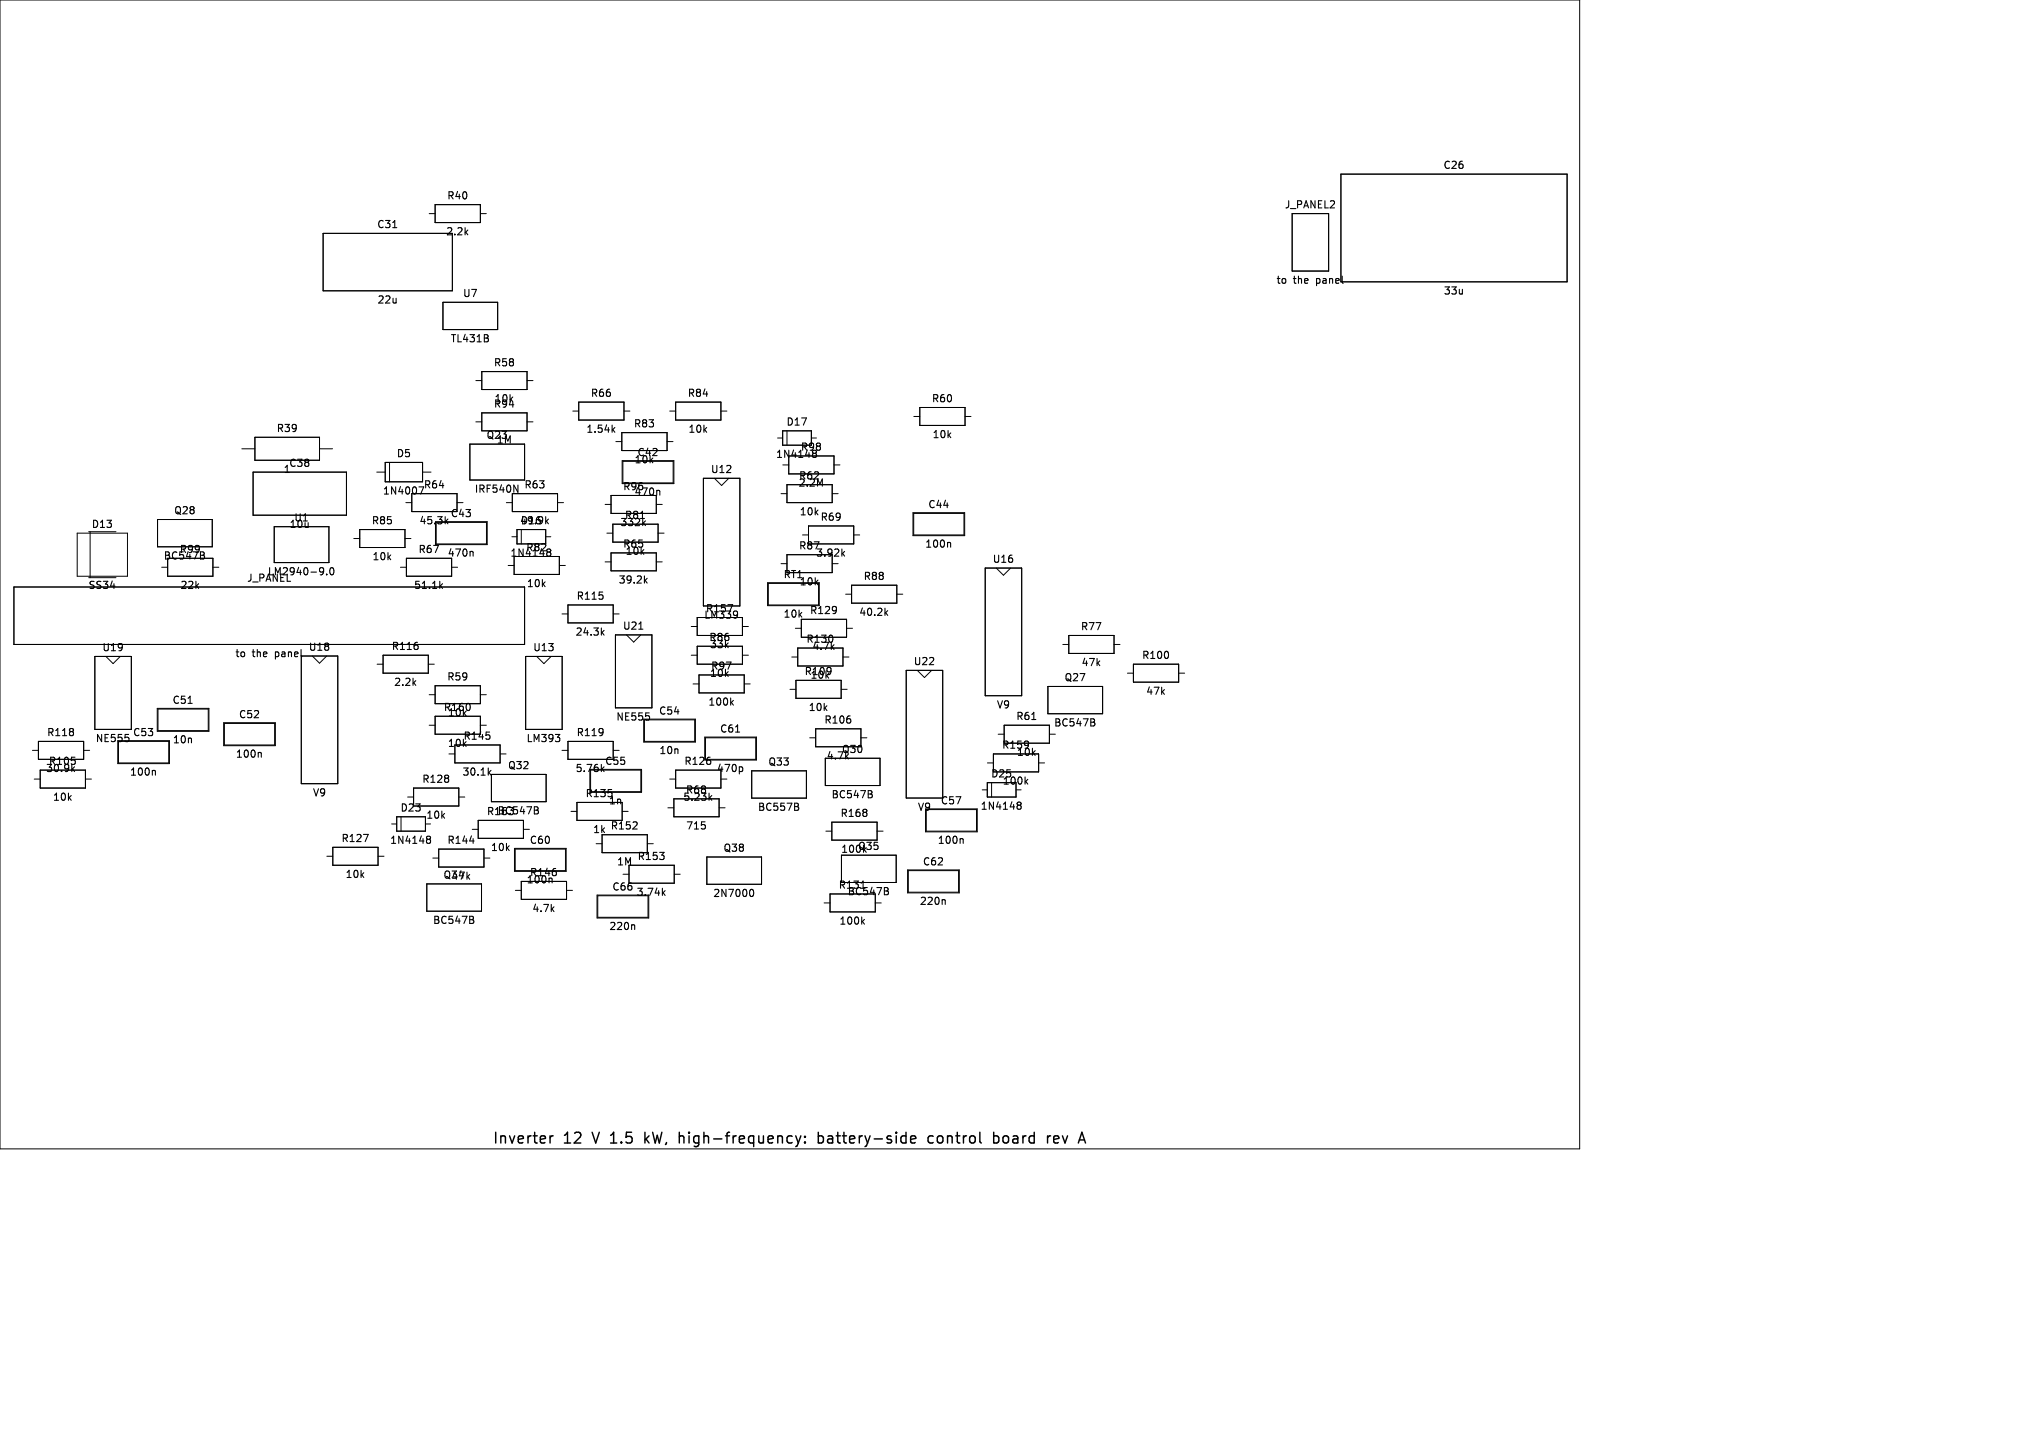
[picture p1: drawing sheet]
<svg xmlns="http://www.w3.org/2000/svg" width="420mm" height="297mm" viewBox="0 0 420 297" stroke-linecap="round" stroke-linejoin="round" font-family="sans-serif">
<defs><g id="words">
<g font-size="3.1">
<text x="101.7" y="236.8">Inverter</text>
<text x="116.5" y="236.8">12</text>
<text x="122.8" y="236.8">V 1.5</text>
<text x="134.3" y="236.8">kW,</text>
<text x="141.9" y="236.8">high-frequency:</text>
<text x="171.1" y="236.8">battery-side</text>
<text x="194.3" y="236.8">control</text>
<text x="208.2" y="236.8">board</text>
<text x="219.8" y="236.8">rev</text>
</g>
<g font-size="2.1">
<text x="298.2" y="35.2">C26</text>
<text x="92.3" y="41.5">R40</text>
<text x="77.8" y="47.5">C31</text>
<text x="265.4" y="43.4">J_PANEL2</text>
<text x="92.1" y="48.9">2.2k</text>
<text x="263.7" y="59">to</text>
<text x="267.4" y="59">the</text>
<text x="272.3" y="59">panel</text>
<text x="77.9" y="63">22u</text>
<text x="95.5" y="61.7">U7</text>
<text x="298.3" y="61.2">33u</text>
<text x="93" y="71.1">TL431B</text>
<text x="101.9" y="76">R58</text>
<text x="102.1" y="83.4">10k</text>
<text x="122" y="82.3">R66</text>
<text x="142" y="82.3">R84</text>
<text x="192.4" y="83.4">R60</text>
<text x="57" y="89.6">R39</text>
<text x="121" y="89.7">1.54k</text>
<text x="130.9" y="88.6">R83</text>
<text x="142.1" y="89.7">10k</text>
<text x="162.4" y="88.3">D17</text>
<text x="81.8" y="94.8">D5</text>
<text x="100.4" y="91">Q23</text>
<text x="102.5" y="92">1M</text>
<text x="131.6" y="94.6">C42</text>
<text x="160.2" y="94.9">1N4148</text>
<text x="165.4" y="93.5">R98</text>
<text x="192.6" y="90.9">10k</text>
<text x="58.5" y="98.1">1</text>
<text x="59.6" y="96.8">C38</text>
<text x="87.4" y="101.3">R64</text>
<text x="108.2" y="101.3">R63</text>
<text x="128.6" y="101.6">R96</text>
<text x="131" y="96.1">10k</text>
<text x="146.8" y="98.1">U12</text>
<text x="164.9" y="100.9">2.2M</text>
<text x="165" y="99.4">R62</text>
<text x="35.8" y="106.6">Q28</text>
<text x="79" y="102.5">1N4007</text>
<text x="93" y="107.2">C43</text>
<text x="98" y="102.1">IRF540N</text>
<text x="129" y="107.6">R81</text>
<text x="131" y="102.7">470n</text>
<text x="165.1" y="106.8">10k</text>
<text x="169.4" y="107.9">R69</text>
<text x="191.7" y="105.3">C44</text>
<text x="18.8" y="109.4">D13</text>
<text x="59.7" y="109.4">10u</text>
<text x="60.7" y="108.1">U1</text>
<text x="76.7" y="108.7">R85</text>
<text x="86.5" y="108.7">45.3k</text>
<text x="107.3" y="108.7">49.9k</text>
<text x="107.5" y="108.7">D16</text>
<text x="128.1" y="109">332k</text>
<text x="128.6" y="113.5">R65</text>
<text x="165" y="113.9">R87</text>
<text x="191.1" y="113.5">100n</text>
<text x="33.7" y="115.9">BC547B</text>
<text x="37" y="114.6">R99</text>
<text x="55.2" y="119.2">LM2940-9.0</text>
<text x="76.8" y="116.1">10k</text>
<text x="86.3" y="114.6">R67</text>
<text x="92.4" y="115.4">470n</text>
<text x="105.3" y="115.4">1N4148</text>
<text x="108.6" y="114.2">R82</text>
<text x="129.1" y="115">10k</text>
<text x="161.8" y="119.8">RT1</text>
<text x="168.5" y="115.4">3.92k</text>
<text x="205" y="116.6">U16</text>
<text x="18.1" y="122">SS34</text>
<text x="37.1" y="122">22k</text>
<text x="50.9" y="120.5">J_PANEL</text>
<text x="85.4" y="122">51.1k</text>
<text x="108.7" y="121.7">10k</text>
<text x="119" y="124.3">R115</text>
<text x="127.7" y="120.9">39.2k</text>
<text x="165.1" y="121.3">10k</text>
<text x="178.3" y="120.2">R88</text>
<text x="118.8" y="131.7">24.3k</text>
<text x="128.6" y="130.4">U21</text>
<text x="145.4" y="128.2">LM339</text>
<text x="145.7" y="126.9">R157</text>
<text x="161.8" y="128">10k</text>
<text x="167.3" y="127.2">R129</text>
<text x="177.4" y="127.6">40.2k</text>
<text x="223.2" y="130.6">R77</text>
<text x="21" y="134.9">U19</text>
<text x="48.5" y="136.1">to</text>
<text x="52.2" y="136.1">the</text>
<text x="57.1" y="136.1">panel</text>
<text x="63.7" y="134.8">U18</text>
<text x="80.8" y="134.6">R116</text>
<text x="110" y="134.9">U13</text>
<text x="146.4" y="132.8">R86</text>
<text x="146.6" y="134.3">33k</text>
<text x="166.5" y="133.2">R130</text>
<text x="167.7" y="134.6">4.7k</text>
<text x="188.7" y="137.8">U22</text>
<text x="223.4" y="138">47k</text>
<text x="235.9" y="136.5">R100</text>
<text x="81.3" y="142.1">2.2k</text>
<text x="92.3" y="141">R59</text>
<text x="146.6" y="140.2">10k</text>
<text x="146.8" y="138.7">R97</text>
<text x="166.1" y="139.8">R109</text>
<text x="167.4" y="140.6">10k</text>
<text x="219.9" y="141.1">Q27</text>
<text x="236.7" y="143.9">47k</text>
<text x="35.5" y="145.8">C51</text>
<text x="49.2" y="148.7">C52</text>
<text x="91.6" y="147.3">R160</text>
<text x="92.4" y="148.4">10k</text>
<text x="127.2" y="149.2">NE555</text>
<text x="136" y="148">C54</text>
<text x="146.2" y="146.1">100k</text>
<text x="167" y="147.3">10k</text>
<text x="170.2" y="149.9">R106</text>
<text x="205.9" y="146.7">V9</text>
<text x="209.9" y="149.1">R61</text>
<text x="9.6" y="152.5">R118</text>
<text x="19.6" y="153.7">NE555</text>
<text x="27.3" y="152.5">C53</text>
<text x="35.6" y="153.9">10n</text>
<text x="92.4" y="154.7">10k</text>
<text x="95.6" y="153.2">R145</text>
<text x="108.7" y="153.7">LM393</text>
<text x="119" y="152.5">R119</text>
<text x="148.7" y="151.7">C61</text>
<text x="173.9" y="155.9">Q30</text>
<text x="207" y="155">R159</text>
<text x="217.7" y="150.4">BC547B</text>
<text x="9.4" y="159.9">30.9k</text>
<text x="9.9" y="158.4">R105</text>
<text x="26.7" y="160.6">100n</text>
<text x="48.6" y="156.9">100n</text>
<text x="95.4" y="160.6">30.1k</text>
<text x="104.8" y="159.3">Q32</text>
<text x="118.8" y="159.9">5.76k</text>
<text x="124.9" y="158.4">C55</text>
<text x="136.1" y="156.2">10n</text>
<text x="141.3" y="158.4">R126</text>
<text x="148" y="159.9">470p</text>
<text x="158.6" y="158.5">Q33</text>
<text x="170.7" y="157.3">4.7k</text>
<text x="204.7" y="161">D25</text>
<text x="210" y="156.5">10k</text>
<text x="10.8" y="165.8">10k</text>
<text x="64.5" y="164.9">V9</text>
<text x="87.1" y="162.1">R128</text>
<text x="120.9" y="165.1">R135</text>
<text x="125.7" y="166.6">1n</text>
<text x="141.1" y="165.8">5.23k</text>
<text x="141.6" y="164.3">R68</text>
<text x="156.5" y="167.9">BC557B</text>
<text x="171.7" y="165.3">BC547B</text>
<text x="189.5" y="167.9">V9</text>
<text x="194.3" y="166.6">C57</text>
<text x="202.5" y="167.7">1N4148</text>
<text x="207.1" y="162.5">100k</text>
<text x="82.6" y="168">D23</text>
<text x="88" y="169.5">10k</text>
<text x="100.5" y="168.8">R163</text>
<text x="102.7" y="168.6">BC547B</text>
<text x="122.4" y="172.5">1k</text>
<text x="126.1" y="171.7">R152</text>
<text x="141.7" y="171.7">715</text>
<text x="173.6" y="169.1">R168</text>
<text x="70.4" y="174.3">R127</text>
<text x="80.5" y="174.7">1N4148</text>
<text x="92.3" y="174.7">R144</text>
<text x="101.3" y="176.2">10k</text>
<text x="109.3" y="174.7">C60</text>
<text x="127.4" y="179.2">1M</text>
<text x="131.6" y="178.1">R153</text>
<text x="149.4" y="176.3">Q38</text>
<text x="173.7" y="176.6">100k</text>
<text x="177.2" y="176">Q35</text>
<text x="190.6" y="179.2">C62</text>
<text x="193.7" y="174.7">100n</text>
<text x="71.3" y="181.8">10k</text>
<text x="91.5" y="181.9">Q34</text>
<text x="93.2" y="182.1">47k</text>
<text x="108.7" y="182.9">100n</text>
<text x="109.4" y="181.4">R146</text>
<text x="126.4" y="184.4">C66</text>
<text x="131.4" y="185.5">3.74k</text>
<text x="147.3" y="185.7">2N7000</text>
<text x="173.2" y="184">R131</text>
<text x="175" y="185.3">BC547B</text>
<text x="89.3" y="191.3">BC547B</text>
<text x="109.9" y="188.8">4.7k</text>
<text x="173.3" y="191.4">100k</text>
<text x="190" y="187.3">220n</text>
<text x="125.8" y="192.5">220n</text>
</g>
</g></defs>
<g fill="none" stroke="#000" stroke-width=".22">
<path d="M81.2 47.1h.8M96.3 48l.4 .5M96.7 47.5l-.6 .6M100.8 69.9l.2 .3-.2 .4M100.8 69.3v.4M105.3 83.7h.9M126.7 88.8l.4 .5M127.1 88.4l-.6 .5M168.8 94l-.2 .5h-.5M41.9 114.1l.3 .2-.3 .5 .4 .2-.1 .4-.2 .1M66.8 117.5v1M66.9 118l-.1 .1"/>
<path d="M67.5 118.7v.1M68.4 117.4l.1-.1a.79 .79 0 0 1 .5 .8 .79 .79 0 0 1-.5 .7 .99 .99 0 0 1-.1-1.4zM86.6 100.6h1l-.7 1.5M92.2 107.7l.4 .6M92.6 107.3l-.6 .5M97.4 114l.4 .2v.7M106.2 100.3l.8 1.4v-1.4M112.9 107.7l.5 .6M113.1 114l.2 .1M113.1 113.5h.5l.2 .1 .1 .2-.3 .3M113.3 114.1h.3M113.3 114.1l-.2 .1"/>
<path d="M113.4 107.3l-.6 .5M113.6 114.1l.3 .3-.1 .4-.2 .1h-.5M133 108.1l.4 .5M133.3 119.9l.5 .6M133.4 107.7l-.6 .5M133.8 119.5l-.6 .6M136 101.3l.4 .3v.7M174.2 114.4l.4 .5M174.6 114l-.6 .5M196.1 112.1l.4 .2v.8M86.4 133.5v.6M91 121.1l.5 .5"/>
<path d="M91.5 120.6l-.6 .6M124.4 130.7l.5 .6M124.6 123.1v.6M124.9 130.3l-.6 .6M132 130h.9M150.4 125h1l-.6 1.5M152.3 126.4h.1a1.25 1.25 0 0 1-.2 1.2M152.4 126.9l-.1 .2M171.7 138.1v1M171.8 138.6l-.1 .1M172 133.7l.4 .5M172.1 131.6v.9"/>
<path d="M172.4 133.3l-.6 .5M172.8 125.5v1M172.9 126l-.1 .1M183.1 126.6l.4 .6M183.5 126.2l-.6 .6M241.4 134.9v.9M15 158.9l.4 .6M15.1 150.7v.4M15.1 151.3v.6M15.5 157.2v.6M25.9 151.8h.7M26.5 152.4l.2 .2-.2 .6"/>
<path d="M31.7 159.2l.4 .2v.8M38.9 145.4h.8M53.6 155.5l.4 .2v.8M85.5 141.1l.4 .6M85.9 140.7l-.5 .5M97.1 145.7v.9M101.1 159.6l.4 .6M101.2 152v.7M101.5 159.2l-.6 .6M114.8 151.8h.9l-.5 .6M115.6 152.5v.6M124.4 158.9l.5 .6"/>
<path d="M124.6 150.7v1M124.6 151.2v.1M133.5 147.3h.7M134.1 148l.2 .2-.2 .6M146.8 157.2v.6M151.2 145.2l.4 .5M151.6 144.8l-.6 .5M152 151.3h.9M153.2 158.5l.3 .3v.4l-.3 .3M174.9 156.3l.5 .6M175.8 148.7v.6M212.5 153.3v1"/>
<path d="M212.6 153.8l-.1 .1M213.2 148.7h.9M226 148.6l.2 .2-.2 .5 .3 .3-.1 .3-.2 .1M75.1 172.5h1l-.6 1.4M88.3 173.4l.1 .1M88.3 172.9l.4-.1 .2 .2 .1 .2-.3 .3M88.4 173.5h.3M88.4 173.5h-.1M88.7 173.5l.3 .2-.1 .5-.2 .1-.4-.1M92.7 160.4v.3M92.7 161v.6M97.1 173.8h.9"/>
<path d="M110.9 166.7l.3 .3-.3 .5 .4 .2-.1 .4-.2 .1M126.4 163.9l.1 .5M130.8 171.3h.9M131.6 170v.5M136.3 176.2h1l-.5 .5M137.2 176.9v.6M145.7 170.6v.6M146.7 164.8l.4 .6M147.1 164.4l-.5 .6M164.7 166l.3 .3-.3 .4 .4 .3-.1 .3-.2 .2M179.1 167.4v.4M179.1 168v.6"/>
<path d="M179.9 163.4l.3 .3-.3 .4 .4 .3-.1 .3-.2 .2M198.7 173.3l.4 .2v.8M210.4 166.3l.1 .1M210.4 165.9l.4-.1 .2 .1 .1 .2-.3 .3M210.5 166.4h.3M210.5 166.4l-.1 .1M210.8 166.4l.3 .3-.1 .4-.2 .2-.4-.1M212 161.5l.4 .6M212.4 161.1l-.5 .5M97.6 189.4l.3 .3-.3 .4 .3 .3v.3l-.3 .2M114.1 187.8l.4 .6M114.1 181.7v.8"/>
<path d="M114.5 187.4l-.6 .6M114.9 180.2v.6M130.8 191.1l.4 .2v.8M137 184.5l.5 .6M137.5 184.1l-.6 .5M155.1 184l.2-.2a.79 .79 0 0 1 .5 .8 .79 .79 0 0 1-.5 .7l-.2-.1M178.2 190.4l.5 .6M178.7 190l-.6 .6M183.3 183.4l.3 .3-.3 .4 .3 .3v.4l-.2 .1M194.9 185.9l.5 .2v.8"/>
</g>
<g fill="none" stroke="#000" stroke-width=".21">
<path d="M0 0h326.5v237.5h-326.5zM277.2 36h46.7v22.3h-46.7zM66.8 48.2h26.7v11.9h-26.7zM88.7 44.2h1.2M89.9 42.3h9.4v3.7h-9.4zM99.3 44.2h1.2M267.1 44.2h7.5v11.8h-7.5zM91.6 62.5h11.3v5.6h-11.3zM98.4 78.7h1.2M99.6 76.8h9.3v3.7h-9.3zM108.9 78.7h1.3M50 92.8h2.7"/>
<path d="M52.3 97.6h19.3v8.9h-19.3zM52.7 90.4h13.3v4.7h-13.3zM66 92.8h2.7M77.9 97.6h1.7M79.6 95.6h7.7v4h-7.7zM80.5 95.6v4M87.3 97.6h1.8M97.1 91.8h11.3v7.4h-11.3zM98.4 87.2h1.2M99.6 85.3h9.3v3.7h-9.3zM108.9 87.2h1.3M118.4 85h1.2"/>
<path d="M119.6 83.1h9.4v3.7h-9.4zM127.3 91.3h1.2M128.5 89.4h9.4v3.7h-9.4zM128.6 95.2h10.7v4.8h-10.7zM128.7 95.4h10.4v4.4h-10.4zM129 85h1.2M137.9 91.3h1.2M138.4 85h1.3M139.7 83.1h9.3v3.7h-9.3zM145.4 98.9h7.5v26.3h-7.5zM147.7 98.9l1.5 1.4 1.4-1.4M149 85h1.2"/>
<path d="M160.7 90.5h1.1M161.8 89h5.9v3h-5.9zM161.8 96.1h1.2M162.7 89v3M163 94.2h9.4v3.7h-9.4zM167.7 90.5h1.1M172.4 96.1h1.2M188.9 86.1h1.2M190.1 84.2h9.4v3.7h-9.4zM199.5 86.1h1.2M16 110.2h10.3v8.9h-10.3zM18.3 109.9h5.7"/>
<path d="M18.3 119.4h5.7M18.6 109.9v9.5M32.6 107.4h11.3v5.6h-11.3zM33.4 117.2h1.3M34.7 115.4h9.3v3.7h-9.3zM44 117.2h1.2M56.7 108.9h11.3v7.4h-11.3zM73.1 111.3h1.3M74.4 109.5h9.3v3.7h-9.3zM82.8 117.2h1.2M83.7 111.3h1.2M83.9 103.9h1.2"/>
<path d="M84 115.4h9.3v3.7h-9.3zM85.1 102h9.4v3.7h-9.4zM90 107.8h10.7v4.8h-10.7zM90.2 108h10.3v4.4h-10.3zM93.3 117.2h1.3M94.5 103.9h1.2M104.7 103.9h1.2M105 116.9h1.3M105.8 110.9h1.1M105.9 102h9.3v3.7h-9.3zM106.3 115h9.3v3.7h-9.3zM106.9 109.5h5.9v2.9h-5.9z"/>
<path d="M107.7 109.5v2.9M112.8 110.9h1M115.2 103.9h1.3M115.6 116.9h1.2M125.1 116.1h1.2M125.1 104.3h1.2M125.4 110.2h1.3M126.3 114.3h9.3v3.7h-9.3zM126.3 102.4h9.3v3.7h-9.3zM126.7 108.3h9.3v3.7h-9.3zM135.6 116.1h1.3M135.6 104.3h1.3"/>
<path d="M136 110.2h1.2M161.4 102h1.3M161.4 116.5h1.3M162.7 114.6h9.3v3.8h-9.3zM162.7 100.2h9.3v3.7h-9.3zM165.9 110.6h1.2M167.1 108.7h9.4v3.7h-9.4zM172 102h1.2M172 116.5h1.2M176.5 110.6h1.2M188.7 106h10.7v4.7h-10.7zM188.8 106.1h10.4v4.5h-10.4z"/>
<path d="M203.6 117.4h7.6v26.4h-7.6zM205.9 117.4l1.5 1.5 1.5-1.5M2.9 121.3h105.5v11.9h-105.5zM19.6 135.7h7.5v15.1h-7.5zM21.9 135.7l1.5 1.5 1.5-1.5M62.3 135.6h7.5v26.4h-7.5zM64.6 135.6l1.4 1.5 1.5-1.5M77.9 137.3h1.3M79.2 135.4h9.3v3.7h-9.3zM88.5 137.3h1.3M108.6 135.7h7.6v15.1h-7.6zM110.9 135.7l1.5 1.5 1.5-1.5"/>
<path d="M116.2 126.9h1.2M117.4 125h9.3v3.7h-9.3zM126.7 126.9h1.3M127.2 131.2h7.5v15.1h-7.5zM129.5 131.2l1.5 1.5 1.5-1.5M142.9 135.4h1.2M142.9 129.5h1.2M144.1 133.6h9.4v3.7h-9.4zM144.1 127.6h9.4v3.7h-9.4zM144.5 139.5h9.3v3.7h-9.3zM153.5 135.4h1.2M153.5 129.5h1.2"/>
<path d="M158.6 120.4h10.7v4.8h-10.7zM158.8 120.6h10.4v4.4h-10.4zM163.6 135.8h1.3M164.4 129.9h1.2M164.9 133.9h9.3v3.7h-9.3zM165.6 128h9.4v3.7h-9.4zM174.2 135.8h1.3M174.8 122.8h1.2M175 129.9h1.2M176 121h9.4v3.7h-9.4zM185.4 122.8h1.2M187.3 138.6h7.5v26.3h-7.5z"/>
<path d="M189.6 138.6l1.5 1.4 1.5-1.4M219.7 133.2h1.2M220.9 131.3h9.4v3.8h-9.4zM230.3 133.2h1.2M233 139.1h1.3M234.3 137.3h9.3v3.7h-9.3zM243.6 139.1h1.2M6.7 155.1h1.2M7.9 153.2h9.4v3.7h-9.4zM8.3 159.2h9.4v3.7h-9.4zM17.3 155.1h1.2M24.3 153.1h10.7v4.7h-10.7z"/>
<path d="M24.5 153.2h10.4v4.5h-10.4zM32.5 146.4h10.7v4.8h-10.7zM32.6 146.6h10.4v4.4h-10.4zM46.2 149.4h10.7v4.7h-10.7zM46.4 149.5h10.4v4.5h-10.4zM88.7 149.9h1.2M88.7 143.6h1.2M89.9 141.7h9.4v3.7h-9.4zM89.9 148h9.4v3.7h-9.4zM92.8 155.8h1.2M94 154h9.4v3.7h-9.4zM99.3 149.9h1.2"/>
<path d="M99.3 143.6h1.2M103.4 155.8h1.2M116.2 155.1h1.2M117.4 153.2h9.3v3.7h-9.3zM121.9 159h10.7v4.8h-10.7zM122.1 159.2h10.4v4.4h-10.4zM126.7 155.1h1.3M133 148.6h10.7v4.8h-10.7zM133.2 148.8h10.4v4.4h-10.4zM139.7 159.2h9.3v3.7h-9.3zM143.2 141.4h1.3M145.7 152.3h10.6v4.8h-10.6z"/>
<path d="M145.8 152.5h10.4v4.4h-10.4zM153.8 141.4h1.3M155.4 159.3h11.3v5.7h-11.3zM163.3 142.5h1.2M164.5 140.6h9.4v3.7h-9.4zM167.4 152.5h1.2M168.6 150.6h9.3v3.7h-9.3zM170.6 156.7h11.3v5.7h-11.3zM173.9 142.5h1.2M177.9 152.5h1.3M204.1 157.7h1.2M205.3 155.8h9.4v3.7h-9.4z"/>
<path d="M206.3 151.7h1.2M207.5 149.9h9.4v3.7h-9.4zM214.7 157.7h1.2M216.6 141.9h11.3v5.6h-11.3zM216.9 151.7h1.2M7.1 161h1.2M17.7 161h1.2M67.6 177h1.2M68.8 175.1h9.3v3.7h-9.3zM78.1 177h1.3M80.9 170.3h1.1M82 168.8h5.9v3h-5.9z"/>
<path d="M82.9 168.8v3M84.3 164.7h1.2M85.5 162.9h9.3v3.7h-9.3zM87.9 170.3h1.1M89.4 177.3h1.3M90.7 175.5h9.3v3.7h-9.3zM94.8 164.7h1.3M97.6 171.4h1.2M98.8 169.6h9.4v3.7h-9.4zM100 177.3h1.3M101.6 160.1h11.3v5.6h-11.3zM106.3 175.3h10.7v4.8h-10.7z"/>
<path d="M106.5 175.5h10.4v4.4h-10.4zM108.2 171.4h1.2M118 167.7h1.2M119.2 165.8h9.4v3.8h-9.4zM123.2 174.4h1.2M124.4 172.5h9.4v3.7h-9.4zM128.6 167.7h1.2M130 178.8h9.4v3.7h-9.4zM133.8 174.4h1.2M138 167h1.3M138.4 161h1.3M139.3 165.1h9.3v3.7h-9.3z"/>
<path d="M146.1 177.1h11.3v5.7h-11.3zM148.6 167h1.3M149 161h1.2M170.7 171.8h1.2M171.9 169.9h9.4v3.7h-9.4zM173.9 176.8h11.3v5.6h-11.3zM181.3 171.8h1.2M187.6 179.8h10.7v4.7h-10.7zM187.7 179.9h10.4v4.5h-10.4zM191.3 167.2h10.7v4.7h-10.7zM191.4 167.3h10.4v4.5h-10.4zM203 163.2h1.1"/>
<path d="M204.1 161.8h5.9v2.9h-5.9zM205 161.8v2.9M210 163.2h1.1M88.2 182.7h11.3v5.6h-11.3zM106.5 184h1.2M107.7 182.2h9.4v3.7h-9.4zM117.1 184h1.2M123.4 185h10.7v4.7h-10.7zM123.5 185.1h10.4v4.5h-10.4zM128.8 180.7h1.2M139.4 180.7h1.2M170.3 186.6h1.3"/>
<path d="M171.6 184.8h9.3v3.7h-9.3zM180.9 186.6h1.2"/>
</g>
<g fill="none" stroke="#000" stroke-width=".3">
<path d="M113.7 234.8v1.4M114.3 234.8l-.4 .1-.2 .3M133.3 234v2.2M134.2 234.8l-.9 .8M141 234.8l-.6 .2M164.5 234.8l.5 1.4M165 236.2l-.2 .6-.3 .2M165.5 234.8l-.5 1.4M166.4 236l.1 .1-.1 .1M166.4 236l-.1 .1 .1 .1M166.4 234.9v.2M166.4 236v.2"/>
<path d="M166.4 234.9l.1 .1-.1 .1M166.4 234.9l-.1 .1 .1 .1M169.1 234.9l.7-.1 .4 .4M169.1 234v2.2M170.2 235.8l-.4 .4-.7-.1M188.2 235.5l1.1-.2-.1-.4-.7-.1-.3 .3 .1 1 .2 .1 .7-.1M192.9 234.9l-.7-.1-.4 .4v.6l.2 .3 .2 .1 .7-.1M205.4 234.9l.6-.1 .4 .4v.6l-.2 .3-.2 .1-.6-.1M205.4 234v2.2M216.9 234.8h.3M217.8 235.5l1-.2-.1-.4-.6-.1-.3 .3 .1 1 .2 .1 .6-.1M222.9 236.2l.7-2.2 .8 2.2"/>
</g>
<g fill="#fff" stroke="#fff" stroke-width=".21">
<circle cx="148.7" cy="117.7" r=".26"/>
<circle cx="6.6" cy="127.3" r=".26"/>
<circle cx="14.2" cy="127.3" r=".26"/>
<circle cx="21.7" cy="127.3" r=".26"/>
<circle cx="29.3" cy="127.3" r=".26"/>
<circle cx="36.8" cy="127.3" r=".26"/>
<circle cx="44.3" cy="127.3" r=".26"/>
<circle cx="51.9" cy="127.3" r=".26"/>
<circle cx="59.4" cy="127.3" r=".26"/>
<circle cx="67" cy="127.3" r=".26"/>
<circle cx="74.5" cy="127.3" r=".26"/>
<circle cx="82" cy="127.3" r=".26"/>
<circle cx="89.6" cy="127.3" r=".26"/>
<circle cx="97.1" cy="127.3" r=".26"/>
<circle cx="104.7" cy="127.3" r=".26"/>
<circle cx="280.1" cy="47.1" r=".26"/>
<circle cx="320.9" cy="47.1" r=".26"/>
<circle cx="143.5" cy="100.7" r=".26"/>
<circle cx="143.5" cy="104.5" r=".26"/>
<circle cx="143.5" cy="108.3" r=".26"/>
<circle cx="143.5" cy="112" r=".26"/>
<circle cx="143.5" cy="115.8" r=".26"/>
<circle cx="143.5" cy="119.6" r=".26"/>
<circle cx="143.5" cy="123.4" r=".26"/>
<circle cx="154.8" cy="123.4" r=".26"/>
<circle cx="154.8" cy="119.6" r=".26"/>
<circle cx="154.8" cy="115.8" r=".26"/>
<circle cx="154.8" cy="112" r=".26"/>
<circle cx="154.8" cy="108.3" r=".26"/>
<circle cx="154.8" cy="104.5" r=".26"/>
<circle cx="154.8" cy="100.7" r=".26"/>
<circle cx="60.4" cy="137.5" r=".26"/>
<circle cx="60.4" cy="141.2" r=".26"/>
<circle cx="60.4" cy="145" r=".26"/>
<circle cx="60.4" cy="148.8" r=".26"/>
<circle cx="60.4" cy="152.5" r=".26"/>
<circle cx="60.4" cy="156.3" r=".26"/>
<circle cx="60.4" cy="160.1" r=".26"/>
<circle cx="71.7" cy="160.1" r=".26"/>
<circle cx="71.7" cy="156.3" r=".26"/>
<circle cx="71.7" cy="152.5" r=".26"/>
<circle cx="71.7" cy="148.8" r=".26"/>
<circle cx="71.7" cy="145" r=".26"/>
<circle cx="71.7" cy="141.2" r=".26"/>
<circle cx="71.7" cy="137.5" r=".26"/>
<circle cx="201.7" cy="119.3" r=".26"/>
<circle cx="201.7" cy="123.1" r=".26"/>
<circle cx="201.7" cy="126.8" r=".26"/>
<circle cx="201.7" cy="130.6" r=".26"/>
<circle cx="201.7" cy="134.4" r=".26"/>
<circle cx="201.7" cy="138.1" r=".26"/>
<circle cx="201.7" cy="141.9" r=".26"/>
<circle cx="213.1" cy="141.9" r=".26"/>
<circle cx="213.1" cy="138.1" r=".26"/>
<circle cx="213.1" cy="134.4" r=".26"/>
<circle cx="213.1" cy="130.6" r=".26"/>
<circle cx="213.1" cy="126.8" r=".26"/>
<circle cx="213.1" cy="123.1" r=".26"/>
<circle cx="213.1" cy="119.3" r=".26"/>
<circle cx="185.4" cy="140.4" r=".26"/>
<circle cx="185.4" cy="144.2" r=".26"/>
<circle cx="185.4" cy="148" r=".26"/>
<circle cx="185.4" cy="151.7" r=".26"/>
<circle cx="185.4" cy="155.5" r=".26"/>
<circle cx="185.4" cy="159.3" r=".26"/>
<circle cx="185.4" cy="163.1" r=".26"/>
<circle cx="196.7" cy="163.1" r=".26"/>
<circle cx="196.7" cy="159.3" r=".26"/>
<circle cx="196.7" cy="155.5" r=".26"/>
<circle cx="196.7" cy="151.7" r=".26"/>
<circle cx="196.7" cy="148" r=".26"/>
<circle cx="196.7" cy="144.2" r=".26"/>
<circle cx="196.7" cy="140.4" r=".26"/>
<circle cx="69" cy="54.2" r=".26"/>
<circle cx="91.3" cy="54.2" r=".26"/>
<circle cx="17.7" cy="137.6" r=".26"/>
<circle cx="17.7" cy="141.3" r=".26"/>
<circle cx="17.7" cy="145.1" r=".26"/>
<circle cx="17.7" cy="148.9" r=".26"/>
<circle cx="29" cy="148.9" r=".26"/>
<circle cx="29" cy="145.1" r=".26"/>
<circle cx="29" cy="141.3" r=".26"/>
<circle cx="29" cy="137.6" r=".26"/>
<circle cx="125.3" cy="133.1" r=".26"/>
<circle cx="125.3" cy="136.9" r=".26"/>
<circle cx="125.3" cy="140.6" r=".26"/>
<circle cx="125.3" cy="144.4" r=".26"/>
<circle cx="136.6" cy="144.4" r=".26"/>
<circle cx="136.6" cy="140.6" r=".26"/>
<circle cx="136.6" cy="136.9" r=".26"/>
<circle cx="136.6" cy="133.1" r=".26"/>
<circle cx="106.8" cy="137.6" r=".26"/>
<circle cx="106.8" cy="141.3" r=".26"/>
<circle cx="106.8" cy="145.1" r=".26"/>
<circle cx="106.8" cy="148.9" r=".26"/>
<circle cx="118.1" cy="148.9" r=".26"/>
<circle cx="118.1" cy="145.1" r=".26"/>
<circle cx="118.1" cy="141.3" r=".26"/>
<circle cx="118.1" cy="137.6" r=".26"/>
<circle cx="54.5" cy="102" r=".26"/>
<circle cx="69.4" cy="102" r=".26"/>
<circle cx="48.1" cy="92.8" r=".26"/>
<circle cx="70.7" cy="92.8" r=".26"/>
<circle cx="270.8" cy="50.1" r=".26"/>
<circle cx="99" cy="96.8" r=".26"/>
<circle cx="102.8" cy="96.8" r=".26"/>
<circle cx="106.5" cy="96.8" r=".26"/>
<circle cx="58.6" cy="113.9" r=".26"/>
<circle cx="62.3" cy="113.9" r=".26"/>
<circle cx="66.1" cy="113.9" r=".26"/>
<circle cx="75.9" cy="97.6" r=".26"/>
<circle cx="91" cy="97.6" r=".26"/>
<circle cx="87.1" cy="44.2" r=".26"/>
<circle cx="102.1" cy="44.2" r=".26"/>
<circle cx="103" cy="103.9" r=".26"/>
<circle cx="118.1" cy="103.9" r=".26"/>
<circle cx="123.8" cy="110.2" r=".26"/>
<circle cx="138.9" cy="110.2" r=".26"/>
<circle cx="82.2" cy="103.9" r=".26"/>
<circle cx="97.3" cy="103.9" r=".26"/>
<circle cx="103.4" cy="116.9" r=".26"/>
<circle cx="118.5" cy="116.9" r=".26"/>
<circle cx="96.7" cy="78.7" r=".26"/>
<circle cx="111.8" cy="78.7" r=".26"/>
<circle cx="96.7" cy="87.2" r=".26"/>
<circle cx="111.8" cy="87.2" r=".26"/>
<circle cx="123.4" cy="116.1" r=".26"/>
<circle cx="138.5" cy="116.1" r=".26"/>
<circle cx="125.7" cy="91.3" r=".26"/>
<circle cx="140.7" cy="91.3" r=".26"/>
<circle cx="116.8" cy="85" r=".26"/>
<circle cx="131.8" cy="85" r=".26"/>
<circle cx="136.8" cy="85" r=".26"/>
<circle cx="151.9" cy="85" r=".26"/>
<circle cx="123.4" cy="104.3" r=".26"/>
<circle cx="138.5" cy="104.3" r=".26"/>
<circle cx="81.1" cy="117.2" r=".26"/>
<circle cx="96.2" cy="117.2" r=".26"/>
<circle cx="71.5" cy="111.3" r=".26"/>
<circle cx="86.6" cy="111.3" r=".26"/>
<circle cx="136.4" cy="167" r=".26"/>
<circle cx="151.5" cy="167" r=".26"/>
<circle cx="141.2" cy="135.4" r=".26"/>
<circle cx="156.3" cy="135.4" r=".26"/>
<circle cx="87.1" cy="143.6" r=".26"/>
<circle cx="102.1" cy="143.6" r=".26"/>
<circle cx="141.6" cy="141.4" r=".26"/>
<circle cx="156.7" cy="141.4" r=".26"/>
<circle cx="187.2" cy="86.1" r=".26"/>
<circle cx="202.3" cy="86.1" r=".26"/>
<circle cx="31.8" cy="117.2" r=".26"/>
<circle cx="46.9" cy="117.2" r=".26"/>
<circle cx="218" cy="133.2" r=".26"/>
<circle cx="233.1" cy="133.2" r=".26"/>
<circle cx="231.4" cy="139.1" r=".26"/>
<circle cx="246.5" cy="139.1" r=".26"/>
<circle cx="204.7" cy="151.7" r=".26"/>
<circle cx="219.8" cy="151.7" r=".26"/>
<circle cx="65.9" cy="177" r=".26"/>
<circle cx="81" cy="177" r=".26"/>
<circle cx="91.2" cy="155.8" r=".26"/>
<circle cx="106.2" cy="155.8" r=".26"/>
<circle cx="121.6" cy="174.4" r=".26"/>
<circle cx="136.7" cy="174.4" r=".26"/>
<circle cx="82.6" cy="164.7" r=".26"/>
<circle cx="97.7" cy="164.7" r=".26"/>
<circle cx="96" cy="171.4" r=".26"/>
<circle cx="111.1" cy="171.4" r=".26"/>
<circle cx="87.8" cy="177.3" r=".26"/>
<circle cx="102.9" cy="177.3" r=".26"/>
<circle cx="159.8" cy="116.5" r=".26"/>
<circle cx="174.9" cy="116.5" r=".26"/>
<circle cx="164.2" cy="110.6" r=".26"/>
<circle cx="179.3" cy="110.6" r=".26"/>
<circle cx="173.1" cy="122.8" r=".26"/>
<circle cx="188.2" cy="122.8" r=".26"/>
<circle cx="159.8" cy="102" r=".26"/>
<circle cx="174.9" cy="102" r=".26"/>
<circle cx="160.2" cy="96.1" r=".26"/>
<circle cx="175.2" cy="96.1" r=".26"/>
<circle cx="5.4" cy="161" r=".26"/>
<circle cx="20.5" cy="161" r=".26"/>
<circle cx="5.1" cy="155.1" r=".26"/>
<circle cx="20.2" cy="155.1" r=".26"/>
<circle cx="76.3" cy="137.3" r=".26"/>
<circle cx="91.4" cy="137.3" r=".26"/>
<circle cx="114.5" cy="126.9" r=".26"/>
<circle cx="129.6" cy="126.9" r=".26"/>
<circle cx="114.5" cy="155.1" r=".26"/>
<circle cx="129.6" cy="155.1" r=".26"/>
<circle cx="161.6" cy="142.5" r=".26"/>
<circle cx="176.7" cy="142.5" r=".26"/>
<circle cx="165.7" cy="152.5" r=".26"/>
<circle cx="180.8" cy="152.5" r=".26"/>
<circle cx="116.4" cy="167.7" r=".26"/>
<circle cx="131.5" cy="167.7" r=".26"/>
<circle cx="136.8" cy="161" r=".26"/>
<circle cx="151.9" cy="161" r=".26"/>
<circle cx="104.9" cy="184" r=".26"/>
<circle cx="120" cy="184" r=".26"/>
<circle cx="127.1" cy="180.7" r=".26"/>
<circle cx="142.2" cy="180.7" r=".26"/>
<circle cx="162.8" cy="129.9" r=".26"/>
<circle cx="177.8" cy="129.9" r=".26"/>
<circle cx="162" cy="135.8" r=".26"/>
<circle cx="177.1" cy="135.8" r=".26"/>
<circle cx="141.2" cy="129.5" r=".26"/>
<circle cx="156.3" cy="129.5" r=".26"/>
<circle cx="168.7" cy="186.6" r=".26"/>
<circle cx="183.8" cy="186.6" r=".26"/>
<circle cx="202.5" cy="157.7" r=".26"/>
<circle cx="217.5" cy="157.7" r=".26"/>
<circle cx="87.1" cy="149.9" r=".26"/>
<circle cx="102.1" cy="149.9" r=".26"/>
<circle cx="169.1" cy="171.8" r=".26"/>
<circle cx="184.1" cy="171.8" r=".26"/>
<circle cx="93.4" cy="65.3" r=".26"/>
<circle cx="97.2" cy="65.3" r=".26"/>
<circle cx="101" cy="65.3" r=".26"/>
<circle cx="34.4" cy="110.2" r=".26"/>
<circle cx="38.2" cy="110.2" r=".26"/>
<circle cx="42" cy="110.2" r=".26"/>
<circle cx="218.5" cy="144.7" r=".26"/>
<circle cx="222.2" cy="144.7" r=".26"/>
<circle cx="226" cy="144.7" r=".26"/>
<circle cx="90.1" cy="185.5" r=".26"/>
<circle cx="93.9" cy="185.5" r=".26"/>
<circle cx="97.6" cy="185.5" r=".26"/>
<circle cx="172.5" cy="159.5" r=".26"/>
<circle cx="176.2" cy="159.5" r=".26"/>
<circle cx="180" cy="159.5" r=".26"/>
<circle cx="103.5" cy="162.9" r=".26"/>
<circle cx="107.2" cy="162.9" r=".26"/>
<circle cx="111" cy="162.9" r=".26"/>
<circle cx="157.3" cy="162.1" r=".26"/>
<circle cx="161" cy="162.1" r=".26"/>
<circle cx="164.8" cy="162.1" r=".26"/>
<circle cx="175.8" cy="179.6" r=".26"/>
<circle cx="179.6" cy="179.6" r=".26"/>
<circle cx="183.3" cy="179.6" r=".26"/>
<circle cx="148" cy="179.9" r=".26"/>
<circle cx="151.7" cy="179.9" r=".26"/>
<circle cx="155.5" cy="179.9" r=".26"/>
<circle cx="130.2" cy="97.6" r=".26"/>
<circle cx="137.7" cy="97.6" r=".26"/>
<circle cx="91.6" cy="110.2" r=".26"/>
<circle cx="99.1" cy="110.2" r=".26"/>
<circle cx="190.3" cy="108.3" r=".26"/>
<circle cx="197.8" cy="108.3" r=".26"/>
<circle cx="125" cy="187.4" r=".26"/>
<circle cx="132.5" cy="187.4" r=".26"/>
<circle cx="160.2" cy="122.8" r=".26"/>
<circle cx="167.8" cy="122.8" r=".26"/>
<circle cx="25.9" cy="155.5" r=".26"/>
<circle cx="33.5" cy="155.5" r=".26"/>
<circle cx="34.1" cy="148.8" r=".26"/>
<circle cx="41.6" cy="148.8" r=".26"/>
<circle cx="47.8" cy="151.7" r=".26"/>
<circle cx="55.3" cy="151.7" r=".26"/>
<circle cx="123.5" cy="161.4" r=".26"/>
<circle cx="131" cy="161.4" r=".26"/>
<circle cx="134.6" cy="151" r=".26"/>
<circle cx="142.2" cy="151" r=".26"/>
<circle cx="192.9" cy="169.6" r=".26"/>
<circle cx="200.4" cy="169.6" r=".26"/>
<circle cx="147.2" cy="154.7" r=".26"/>
<circle cx="154.8" cy="154.7" r=".26"/>
<circle cx="107.9" cy="177.7" r=".26"/>
<circle cx="115.4" cy="177.7" r=".26"/>
<circle cx="189.2" cy="182.2" r=".26"/>
<circle cx="196.7" cy="182.2" r=".26"/>
<circle cx="104.2" cy="110.9" r=".26"/>
<circle cx="115.5" cy="110.9" r=".26"/>
<circle cx="79.3" cy="170.3" r=".26"/>
<circle cx="90.6" cy="170.3" r=".26"/>
<circle cx="159.1" cy="90.5" r=".26"/>
<circle cx="170.4" cy="90.5" r=".26"/>
<circle cx="201.4" cy="163.2" r=".26"/>
<circle cx="212.7" cy="163.2" r=".26"/>
</g>
<use href="#words"/>
</svg>
